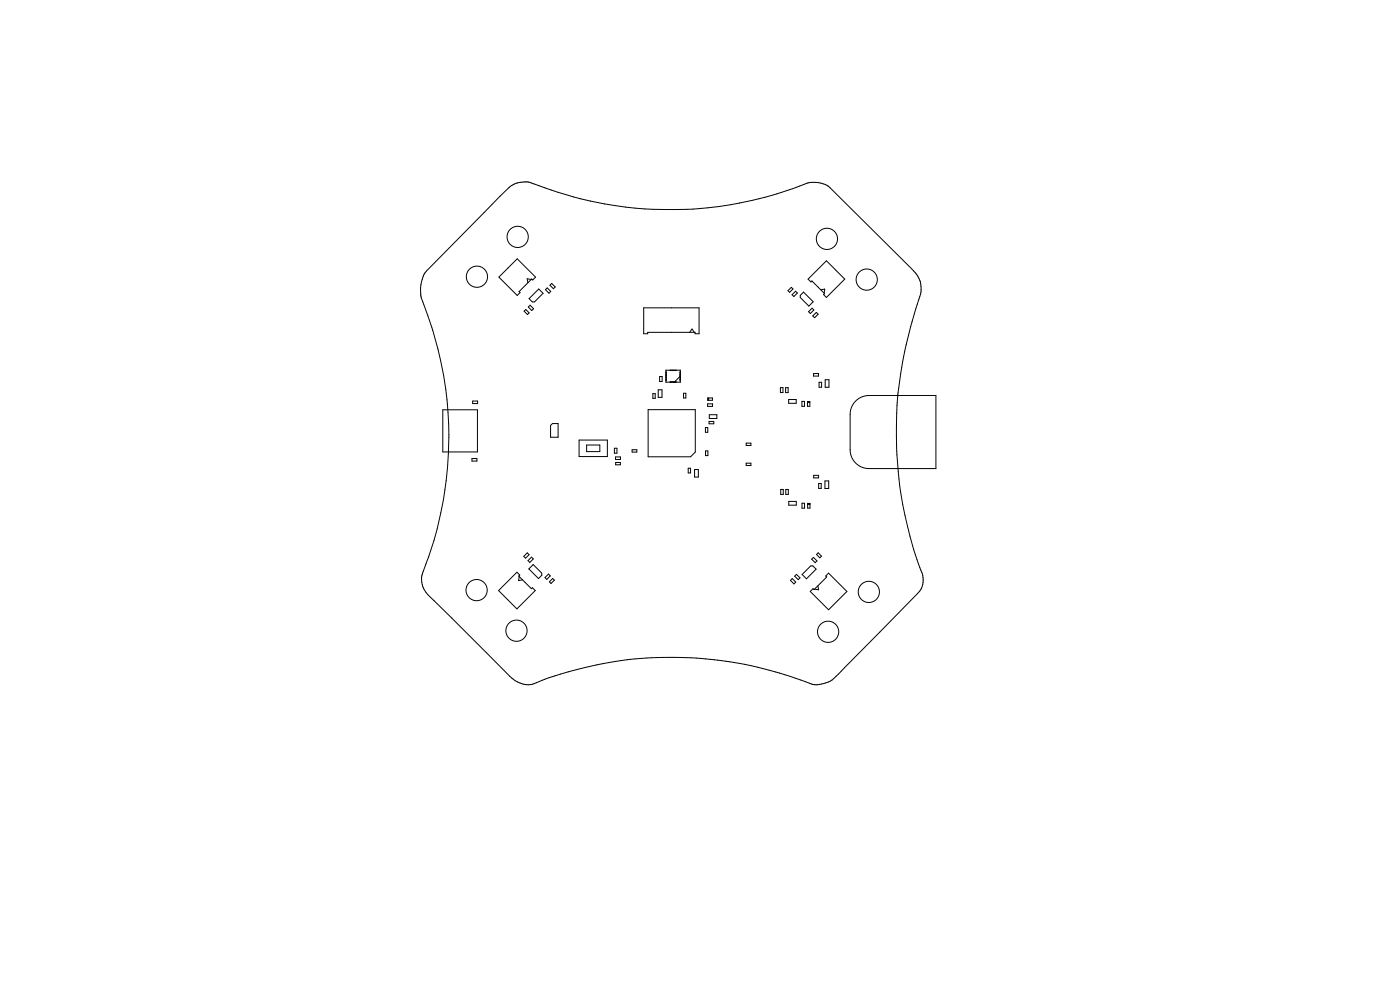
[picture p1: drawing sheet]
<svg xmlns="http://www.w3.org/2000/svg" width="297mm" height="210mm" viewBox="0 0 297 210" stroke-linecap="round" stroke-linejoin="round" font-family="sans-serif">
<g fill="none" stroke="#000" stroke-width=".21">
<path d="M105.8 58.8l3.9-3.9 3.9 3.9-.6 .6-.2-.2-2.7 2.7 .2 .2-.6 .6zM106 41.7l1.9-1.9a5.2 5.2 0 0 1 5.4-.8 78.3 78.3 0 0 0 58.3-.2 5.5 5.5 0 0 1 4.5 1.1l17.3 17.1a5.4 5.4 0 0 1 1.5 6.5 85 85 0 0 0 .4 57.4 4.3 4.3 0 0 1-.6 5l-15.5 15.7a9.2 9.2 0 0 1-4 3.3 4.8 4.8 0 0 1-4.3-.3 80.5 80.5 0 0 0-58.3 .6 5.4 5.4 0 0 1-4.5-1.7l-17-17a4.6 4.6 0 0 1-1.3-5.3 77.6 77.6 0 0 0-.5-58.2v-.3a7.2 7.2 0 0 1 1.2-5.2zM112.7 59.3l-.9-.2 .2 .9M171.4 59.2l3.9-3.9 3.9 3.9-3.9 3.9-.6-.6 .2-.2-2.7-2.7-.2 .2zM111.5 65.7l.8 .7-.4 .3-.7-.7zM112.2 63.4l2.1-2.1 .9 .9-1.8 1.8h-.5zM112.5 64.7l.7 .8-.4 .4-.7-.8zM115.7 61.5l.4-.4 .7 .7-.3 .4zM117 60.1l.8 .8-.4 .4-.7-.8zM136.6 65.3h11.7v5.5h-.8v-.3h-10.1v.3h-.8zM139.9 79.9h.6v1h-.6zM141.3 78.5h3v2.6h-3z"/>
<path d="M141.3 79.9v.3M141.3 79.4v.3M141.3 78.9v.3M142.2 78.5h.2M142.7 78.5h.2M143.2 78.5h.2M144.3 79.9v.3M144.3 79.8l-1.2 1.3M144.3 79.4v.3M144.3 78.9v.3M146.3 70.5l.5-.7 .5 .7M167.9 61l.3 .3-.7 .7-.3-.3z"/>
<path d="M168 62.5l.8-.7 .4 .4-.8 .7zM170.5 62l2 2-.9 .9-1.8-1.8v-.4zM172.3 65.4l.4 .4-.8 .7-.4-.4zM172.4 67l.8-.7 .4 .4-.8 .7zM172.6 79.2h1v.6h-1zM174.1 61.5l.9-.2-.2 .9M93.9 86.9h7.4v9h-7.4zM100.1 97.3h1.1v.5h-1.1zM100.3 85.1h1v.5h-1zM117.2 89.8h1.2v2.9h-1.6v-2.4zM122.8 93.4h6v3.4h-6zM124.5 94.4h2.7v1.4h-2.7z"/>
<path d="M130.3 95.1h.6v1h-.6zM130.6 96.9h1v.6h-1zM130.6 98.1h1v.5h-1zM134.1 95.4h1v.5h-1zM137.5 86.9h10v9l-1 1h-9zM138.5 83.5h.5v1h-.5zM139.6 82.7h.8v1.6h-.8zM141.3 80.4v.3M142.2 81.1h.2M142.7 81.1h.2M143.2 81.1h.2M144.3 80.4v.3"/>
<path d="M145 83.4h.5v1h-.5zM146 99.3h.5v1h-.5zM147.3 99.6h.9v1.6h-.9zM149.6 90.7h.6v1h-.6zM149.7 95.7h.5v1h-.5zM150.1 85.7h1.1v.5h-1.1zM150.1 84.4h1v.5h-1zM150.2 84.4v.5M150.3 84.4v.5M150.4 89.4h1v.5h-1zM150.5 88h1.6v.8h-1.6zM158.3 98.3h1v.5h-1z"/>
<path d="M158.3 94h1v.5h-1zM165.6 82.2h.5v1.1h-.5zM166.7 82.2h.5v1.1h-.5zM167.3 84.7h1.6v.9h-1.6zM170.1 85.1h.6v1.1h-.6zM171.3 85.2h.5v1h-.5zM171.3 85.3h.5M171.3 85.4h.5M173.8 81.1h.5v1h-.5zM175.1 80.6h.8v1.5h-.8zM181.6 85a4 4 0 0 1 2.7-1.1h14.3v15.5h-14.3a4 4 0 0 1-4-4v-7.5a4 4 0 0 1 1.3-2.9zM111.9 117.3l.3 .4-.7 .7-.4-.4z"/>
<path d="M112 118.9l.8-.7 .3 .4-.7 .7zM113.1 119.8l1.8 1.8v.4l-.7 .7-2-2zM165.6 103.8h.6v1.1h-.6zM166.7 103.8h.5v1.1h-.5zM167.3 106.4h1.6v.8h-1.6zM170.1 106.7h.6v1.1h-.6zM171.3 106.8h.5v1h-.5zM171.3 106.9h.5M171.3 107h.5M172.6 118.2l.7 .8-.4 .4-.7-.8zM172.6 100.8h1.1v.6h-1.1zM173.6 117.3l.7 .7-.4 .3-.7-.7z"/>
<path d="M173.7 102.6h.5v1h-.5zM175 102h.8v1.6h-.8zM109.7 121.4l.6 .6-.3 .2 2.7 2.7 .2-.2 .6 .6-3.8 3.9-3.9-3.9zM110.2 122.3l-.2 .9 .9-.2M115.6 122.5l.8-.7 .3 .4-.7 .7zM116.5 123.4l.8-.7 .3 .4-.7 .7zM167.7 123.1l.4-.4 .7 .8-.4 .4zM169 121.8l.7 .8-.4 .4-.7-.8zM170.2 121.9l1.8-1.9h.4l.7 .7-2 2.1zM173.5 124.3l.2 .8-.9-.1M175.2 122.2l.6-.6 3.9 3.9-3.9 3.9-3.9-3.9 .6-.6 .2 .2 2.7-2.7z"/>
<circle cx="101.2" cy="58.7" r="2.25"/>
<circle cx="109.8" cy="50.2" r="2.25"/>
<circle cx="175.4" cy="50.7" r="2.25"/>
<circle cx="183.9" cy="59.3" r="2.25"/>
<circle cx="101.1" cy="125.2" r="2.25"/>
<circle cx="109.6" cy="133.8" r="2.25"/>
<circle cx="175.7" cy="134" r="2.25"/>
<circle cx="184.3" cy="125.6" r="2.25"/>
</g>
<g fill="#000" stroke="#000" stroke-width=".21">
<circle cx="141.3" cy="78.5" r=".01"/>
<circle cx="144.3" cy="78.5" r=".01"/>
<circle cx="141.3" cy="81.1" r=".01"/>
<circle cx="144.3" cy="81.1" r=".01"/>
</g>
</svg>
